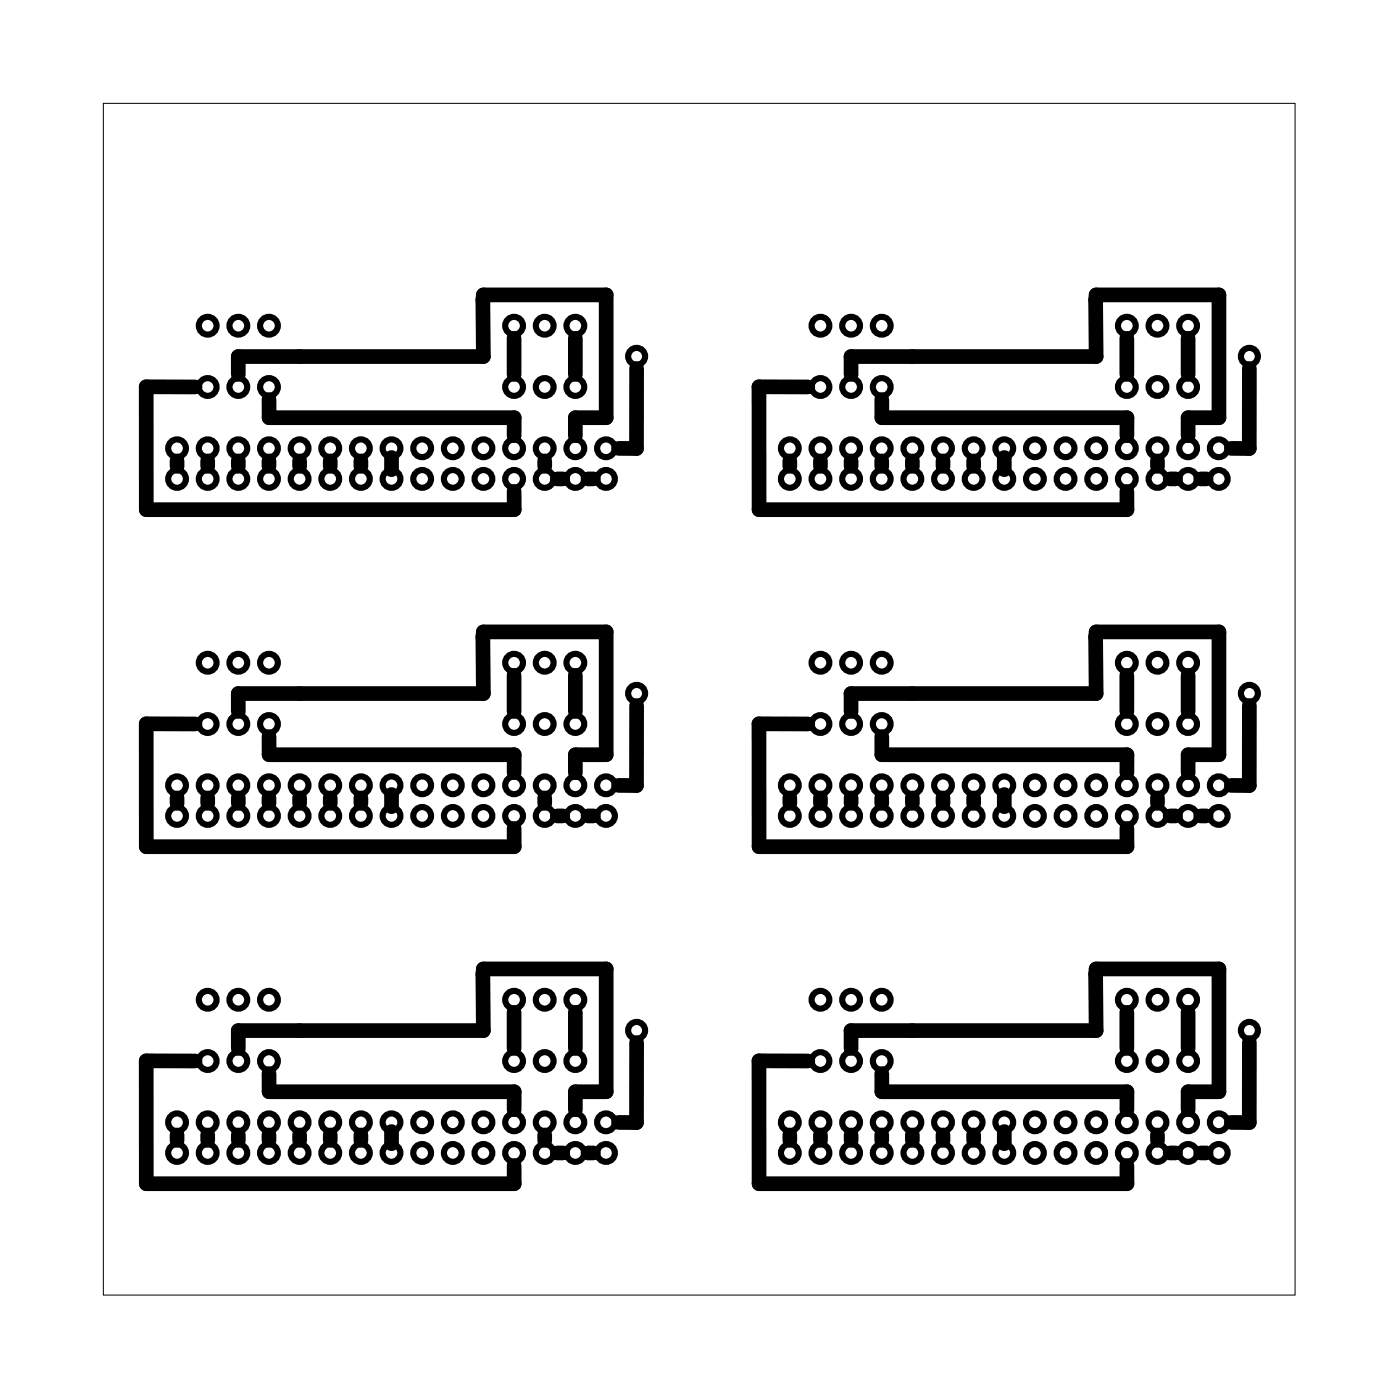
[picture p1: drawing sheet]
<svg xmlns="http://www.w3.org/2000/svg" width="116mm" height="116mm" viewBox="0 0 116 116" stroke-linecap="round" stroke-linejoin="round" font-family="sans-serif">
<path d="M8.6 8.6h98.8v98.8h-98.8z" fill="none" stroke="#000" stroke-width=".08"/>
<g fill="none" stroke="#000" stroke-width=".51">
<circle cx="14.7" cy="39.7" r=".74"/>
<circle cx="14.7" cy="37.2" r=".74"/>
<circle cx="17.2" cy="27" r=".74"/>
<circle cx="17.2" cy="32.1" r=".74"/>
<circle cx="17.2" cy="39.7" r=".74"/>
<circle cx="17.2" cy="37.2" r=".74"/>
<circle cx="19.8" cy="27" r=".74"/>
<circle cx="19.8" cy="32.1" r=".74"/>
<circle cx="19.8" cy="39.7" r=".74"/>
<circle cx="19.8" cy="37.2" r=".74"/>
<circle cx="22.3" cy="27" r=".74"/>
<circle cx="22.3" cy="32.1" r=".74"/>
<circle cx="22.3" cy="39.7" r=".74"/>
<circle cx="22.3" cy="37.2" r=".74"/>
<circle cx="24.8" cy="37.2" r=".74"/>
<circle cx="24.8" cy="39.7" r=".74"/>
<circle cx="27.4" cy="39.7" r=".74"/>
<circle cx="27.4" cy="37.2" r=".74"/>
<circle cx="29.9" cy="39.7" r=".74"/>
<circle cx="29.9" cy="37.2" r=".74"/>
<circle cx="32.5" cy="37.2" r=".74"/>
<circle cx="32.5" cy="39.7" r=".74"/>
<circle cx="35" cy="37.2" r=".74"/>
<circle cx="35" cy="39.7" r=".74"/>
<circle cx="37.5" cy="39.7" r=".74"/>
<circle cx="37.5" cy="37.2" r=".74"/>
<circle cx="40.1" cy="37.2" r=".74"/>
<circle cx="40.1" cy="39.7" r=".74"/>
<circle cx="42.6" cy="27" r=".74"/>
<circle cx="42.6" cy="32.1" r=".74"/>
<circle cx="42.6" cy="39.7" r=".74"/>
<circle cx="42.6" cy="37.2" r=".74"/>
<circle cx="45.2" cy="27" r=".74"/>
<circle cx="45.2" cy="32.1" r=".74"/>
<circle cx="45.2" cy="39.7" r=".74"/>
<circle cx="45.2" cy="37.2" r=".74"/>
<circle cx="47.7" cy="32.1" r=".74"/>
<circle cx="47.7" cy="27" r=".74"/>
<circle cx="47.7" cy="39.7" r=".74"/>
<circle cx="47.7" cy="37.2" r=".74"/>
<circle cx="50.2" cy="39.7" r=".74"/>
<circle cx="50.2" cy="37.2" r=".74"/>
<circle cx="52.8" cy="29.5" r=".7"/>
<circle cx="65.5" cy="39.7" r=".74"/>
<circle cx="65.5" cy="37.2" r=".74"/>
<circle cx="68" cy="27" r=".74"/>
<circle cx="68" cy="32.1" r=".74"/>
<circle cx="68" cy="37.2" r=".74"/>
<circle cx="68" cy="39.7" r=".74"/>
<circle cx="70.6" cy="27" r=".74"/>
<circle cx="70.6" cy="32.1" r=".74"/>
<circle cx="70.6" cy="37.2" r=".74"/>
<circle cx="70.6" cy="39.7" r=".74"/>
<circle cx="73.1" cy="32.1" r=".74"/>
<circle cx="73.1" cy="27" r=".74"/>
<circle cx="73.1" cy="37.2" r=".74"/>
<circle cx="73.1" cy="39.7" r=".74"/>
<circle cx="75.6" cy="37.2" r=".74"/>
<circle cx="75.6" cy="39.7" r=".74"/>
<circle cx="78.2" cy="39.7" r=".74"/>
<circle cx="78.2" cy="37.2" r=".74"/>
<circle cx="80.7" cy="39.7" r=".74"/>
<circle cx="80.7" cy="37.2" r=".74"/>
<circle cx="83.3" cy="39.7" r=".74"/>
<circle cx="83.3" cy="37.2" r=".74"/>
<circle cx="85.8" cy="39.7" r=".74"/>
<circle cx="85.8" cy="37.2" r=".74"/>
<circle cx="88.3" cy="37.2" r=".74"/>
<circle cx="88.3" cy="39.7" r=".74"/>
<circle cx="90.9" cy="39.7" r=".74"/>
<circle cx="90.9" cy="37.2" r=".74"/>
<circle cx="93.4" cy="32.1" r=".74"/>
<circle cx="93.4" cy="27" r=".74"/>
<circle cx="93.4" cy="37.2" r=".74"/>
<circle cx="93.4" cy="39.7" r=".74"/>
<circle cx="96" cy="32.1" r=".74"/>
<circle cx="96" cy="27" r=".74"/>
<circle cx="96" cy="39.7" r=".74"/>
<circle cx="96" cy="37.2" r=".74"/>
<circle cx="98.5" cy="32.1" r=".74"/>
<circle cx="98.5" cy="27" r=".74"/>
<circle cx="98.5" cy="37.2" r=".74"/>
<circle cx="98.5" cy="39.7" r=".74"/>
<circle cx="101" cy="37.2" r=".74"/>
<circle cx="101" cy="39.7" r=".74"/>
<circle cx="103.6" cy="29.5" r=".7"/>
<circle cx="17.2" cy="54.9" r=".74"/>
<circle cx="19.8" cy="54.9" r=".74"/>
<circle cx="22.3" cy="54.9" r=".74"/>
<circle cx="42.6" cy="54.9" r=".74"/>
<circle cx="45.2" cy="54.9" r=".74"/>
<circle cx="47.7" cy="54.9" r=".74"/>
<circle cx="52.8" cy="57.5" r=".7"/>
<circle cx="68" cy="54.9" r=".74"/>
<circle cx="70.6" cy="54.9" r=".74"/>
<circle cx="73.1" cy="54.9" r=".74"/>
<circle cx="93.4" cy="54.9" r=".74"/>
<circle cx="96" cy="54.9" r=".74"/>
<circle cx="98.5" cy="54.9" r=".74"/>
<circle cx="103.6" cy="57.5" r=".7"/>
<circle cx="14.7" cy="65.1" r=".74"/>
<circle cx="14.7" cy="67.6" r=".74"/>
<circle cx="17.2" cy="60" r=".74"/>
<circle cx="17.2" cy="65.1" r=".74"/>
<circle cx="17.2" cy="67.6" r=".74"/>
<circle cx="19.8" cy="60" r=".74"/>
<circle cx="19.8" cy="65.1" r=".74"/>
<circle cx="19.8" cy="67.6" r=".74"/>
<circle cx="22.3" cy="60" r=".74"/>
<circle cx="22.3" cy="67.6" r=".74"/>
<circle cx="22.3" cy="65.1" r=".74"/>
<circle cx="24.8" cy="65.1" r=".74"/>
<circle cx="24.8" cy="67.6" r=".74"/>
<circle cx="27.4" cy="65.1" r=".74"/>
<circle cx="27.4" cy="67.6" r=".74"/>
<circle cx="29.9" cy="65.1" r=".74"/>
<circle cx="29.9" cy="67.6" r=".74"/>
<circle cx="32.5" cy="65.1" r=".74"/>
<circle cx="32.5" cy="67.6" r=".74"/>
<circle cx="35" cy="67.6" r=".74"/>
<circle cx="35" cy="65.1" r=".74"/>
<circle cx="37.5" cy="65.1" r=".74"/>
<circle cx="37.5" cy="67.6" r=".74"/>
<circle cx="40.1" cy="65.1" r=".74"/>
<circle cx="40.1" cy="67.6" r=".74"/>
<circle cx="42.6" cy="60" r=".74"/>
<circle cx="42.6" cy="65.1" r=".74"/>
<circle cx="42.6" cy="67.6" r=".74"/>
<circle cx="45.2" cy="60" r=".74"/>
<circle cx="45.2" cy="65.1" r=".74"/>
<circle cx="45.2" cy="67.6" r=".74"/>
<circle cx="47.7" cy="60" r=".74"/>
<circle cx="47.7" cy="65.1" r=".74"/>
<circle cx="47.7" cy="67.6" r=".74"/>
<circle cx="50.2" cy="65.1" r=".74"/>
<circle cx="50.2" cy="67.6" r=".74"/>
<circle cx="65.5" cy="65.1" r=".74"/>
<circle cx="65.5" cy="67.6" r=".74"/>
<circle cx="68" cy="60" r=".74"/>
<circle cx="68" cy="67.6" r=".74"/>
<circle cx="68" cy="65.1" r=".74"/>
<circle cx="70.6" cy="60" r=".74"/>
<circle cx="70.6" cy="65.1" r=".74"/>
<circle cx="70.6" cy="67.6" r=".74"/>
<circle cx="73.1" cy="60" r=".74"/>
<circle cx="73.1" cy="65.1" r=".74"/>
<circle cx="73.1" cy="67.6" r=".74"/>
<circle cx="75.6" cy="65.1" r=".74"/>
<circle cx="75.6" cy="67.6" r=".74"/>
<circle cx="78.2" cy="65.1" r=".74"/>
<circle cx="78.2" cy="67.6" r=".74"/>
<circle cx="80.7" cy="65.1" r=".74"/>
<circle cx="80.7" cy="67.6" r=".74"/>
<circle cx="83.3" cy="65.1" r=".74"/>
<circle cx="83.3" cy="67.6" r=".74"/>
<circle cx="85.8" cy="67.6" r=".74"/>
<circle cx="85.8" cy="65.1" r=".74"/>
<circle cx="88.3" cy="65.1" r=".74"/>
<circle cx="88.3" cy="67.6" r=".74"/>
<circle cx="90.9" cy="65.1" r=".74"/>
<circle cx="90.9" cy="67.6" r=".74"/>
<circle cx="93.4" cy="60" r=".74"/>
<circle cx="93.4" cy="65.1" r=".74"/>
<circle cx="93.4" cy="67.6" r=".74"/>
<circle cx="96" cy="60" r=".74"/>
<circle cx="96" cy="67.6" r=".74"/>
<circle cx="96" cy="65.1" r=".74"/>
<circle cx="98.5" cy="60" r=".74"/>
<circle cx="98.5" cy="65.1" r=".74"/>
<circle cx="98.5" cy="67.6" r=".74"/>
<circle cx="101" cy="67.6" r=".74"/>
<circle cx="101" cy="65.1" r=".74"/>
<circle cx="14.7" cy="95.6" r=".74"/>
<circle cx="14.7" cy="93" r=".74"/>
<circle cx="17.2" cy="88" r=".74"/>
<circle cx="17.2" cy="82.9" r=".74"/>
<circle cx="17.2" cy="95.6" r=".74"/>
<circle cx="17.2" cy="93" r=".74"/>
<circle cx="19.8" cy="88" r=".74"/>
<circle cx="19.8" cy="82.9" r=".74"/>
<circle cx="19.8" cy="95.6" r=".74"/>
<circle cx="19.8" cy="93" r=".74"/>
<circle cx="22.3" cy="88" r=".74"/>
<circle cx="22.3" cy="82.9" r=".74"/>
<circle cx="22.3" cy="95.6" r=".74"/>
<circle cx="22.3" cy="93" r=".74"/>
<circle cx="24.8" cy="95.6" r=".74"/>
<circle cx="24.8" cy="93" r=".74"/>
<circle cx="27.4" cy="95.6" r=".74"/>
<circle cx="27.4" cy="93" r=".74"/>
<circle cx="29.9" cy="95.6" r=".74"/>
<circle cx="29.9" cy="93" r=".74"/>
<circle cx="32.5" cy="95.6" r=".74"/>
<circle cx="32.5" cy="93" r=".74"/>
<circle cx="35" cy="93" r=".74"/>
<circle cx="35" cy="95.6" r=".74"/>
<circle cx="37.5" cy="95.6" r=".74"/>
<circle cx="37.5" cy="93" r=".74"/>
<circle cx="40.1" cy="95.6" r=".74"/>
<circle cx="40.1" cy="93" r=".74"/>
<circle cx="42.6" cy="88" r=".74"/>
<circle cx="42.6" cy="82.9" r=".74"/>
<circle cx="42.6" cy="95.6" r=".74"/>
<circle cx="42.6" cy="93" r=".74"/>
<circle cx="45.2" cy="82.9" r=".74"/>
<circle cx="45.2" cy="88" r=".74"/>
<circle cx="45.2" cy="95.6" r=".74"/>
<circle cx="45.2" cy="93" r=".74"/>
<circle cx="47.7" cy="88" r=".74"/>
<circle cx="47.7" cy="82.9" r=".74"/>
<circle cx="47.7" cy="95.6" r=".74"/>
<circle cx="47.7" cy="93" r=".74"/>
<circle cx="50.2" cy="95.6" r=".74"/>
<circle cx="50.2" cy="93" r=".74"/>
<circle cx="52.8" cy="85.4" r=".7"/>
<circle cx="65.5" cy="95.6" r=".74"/>
<circle cx="65.5" cy="93" r=".74"/>
<circle cx="68" cy="88" r=".74"/>
<circle cx="68" cy="82.9" r=".74"/>
<circle cx="68" cy="95.6" r=".74"/>
<circle cx="68" cy="93" r=".74"/>
<circle cx="70.6" cy="82.9" r=".74"/>
<circle cx="70.6" cy="88" r=".74"/>
<circle cx="70.6" cy="95.6" r=".74"/>
<circle cx="70.6" cy="93" r=".74"/>
<circle cx="73.1" cy="82.9" r=".74"/>
<circle cx="73.1" cy="88" r=".74"/>
<circle cx="73.1" cy="95.6" r=".74"/>
<circle cx="73.1" cy="93" r=".74"/>
<circle cx="75.6" cy="95.6" r=".74"/>
<circle cx="75.6" cy="93" r=".74"/>
<circle cx="78.2" cy="93" r=".74"/>
<circle cx="78.2" cy="95.6" r=".74"/>
<circle cx="80.7" cy="93" r=".74"/>
<circle cx="80.7" cy="95.6" r=".74"/>
<circle cx="83.3" cy="95.6" r=".74"/>
<circle cx="83.3" cy="93" r=".74"/>
<circle cx="85.8" cy="95.6" r=".74"/>
<circle cx="85.8" cy="93" r=".74"/>
<circle cx="88.3" cy="93" r=".74"/>
<circle cx="88.3" cy="95.6" r=".74"/>
<circle cx="90.9" cy="93" r=".74"/>
<circle cx="90.9" cy="95.6" r=".74"/>
<circle cx="93.4" cy="82.9" r=".74"/>
<circle cx="93.4" cy="88" r=".74"/>
<circle cx="93.4" cy="93" r=".74"/>
<circle cx="93.4" cy="95.6" r=".74"/>
<circle cx="96" cy="82.9" r=".74"/>
<circle cx="96" cy="88" r=".74"/>
<circle cx="96" cy="93" r=".74"/>
<circle cx="96" cy="95.6" r=".74"/>
<circle cx="98.5" cy="88" r=".74"/>
<circle cx="98.5" cy="82.9" r=".74"/>
<circle cx="98.5" cy="93" r=".74"/>
<circle cx="98.5" cy="95.6" r=".74"/>
<circle cx="101" cy="93" r=".74"/>
<circle cx="101" cy="95.6" r=".74"/>
<circle cx="103.6" cy="85.4" r=".7"/>
</g>
<g fill="none" stroke="#000" stroke-width="1.2">
<path d="M14.7 38.2v.5M16.2 32.1h-4.1v10.2h30.5v-1.5M17.2 38.2v.5M19.8 31v-1.4h20.3v-5.2h10.2v10.2h-2.6v1.5M19.8 38.2v.5M22.3 38.2v.5M22.3 33.1v1.5h20.3v1.5M24.8 38.2v.5M27.4 38.2v.5M29.9 38.2v.5M32.5 37.9v1M42.6 28.1v2.9"/>
<path d="M45.2 38.2v.5M46.2 39.7h.5M47.7 28.1v2.9M48.7 39.7h.5M52.8 30.6v6.6h-1.5M65.5 38.2v.5M67 32.1h-4.1v10.2h30.5v-1.5M68 38.2v.5M70.6 31v-1.4h20.3v-5.2h10.2v10.2h-2.6v1.5M70.6 38.2v.5M73.1 38.2v.5M73.1 33.1v1.5h20.3v1.5"/>
<path d="M75.6 38.2v.5M78.2 38.2v.5M80.7 38.2v.5M83.3 37.9v1M93.4 28.1v2.9M96 38.2v.5M97 39.7h.5M98.5 28.1v2.9M99.5 39.7h.5M103.6 30.6v6.6h-1.5M19.8 59v-1.5h20.3v-5.1h10.2v10.2h-2.6v1.5M42.6 56v3"/>
<path d="M47.7 56v3M52.8 58.5v6.6h-1.5M70.6 59v-1.5h20.3v-5.1h10.2v10.2h-2.6v1.5M93.4 56v3M98.5 56v3M103.6 58.5v6.6h-1.5M14.7 66.2v.4M16.2 60h-4.1v10.2h30.5v-1.5M17.2 66.2v.4M19.8 66.2v.4M22.3 66.2v.4M22.3 61.1v1.5h20.3v1.5"/>
<path d="M24.8 66.2v.4M27.4 66.2v.4M29.9 66.2v.4M32.5 65.9v1M45.2 66.2v.4M46.2 67.6h.5M48.7 67.6h.5M65.5 66.2v.4M67 60h-4.1v10.2h30.5v-1.5M68 66.2v.4M70.6 66.2v.4M73.1 66.2v.4"/>
<path d="M73.1 61.1v1.5h20.3v1.5M75.6 66.2v.4M78.2 66.2v.4M80.7 66.2v.4M83.3 65.9v1M96 66.2v.4M97 67.6h.5M99.5 67.6h.5M14.7 94.1v.4M16.2 88l-4.1-.1v10.2h30.5v-1.5M17.2 94.1v.4M19.8 86.9v-1.5h20.3v-5.1h10.2v10.2h-2.6v1.5"/>
<path d="M19.8 94.1v.4M22.3 94.1v.4M22.3 89v1.5h20.3v1.5M24.8 94.1v.4M27.4 94.1v.4M29.9 94.1v.4M32.5 93.8v1M42.6 83.9v3M45.2 94.1v.4M46.2 95.6h.5M47.7 83.9v3M48.7 95.6h.5"/>
<path d="M52.8 86.4v6.7h-1.5M65.5 94.1v.4M67 88l-4.1-.1v10.2h30.5v-1.5M68 94.1v.4M70.6 86.9v-1.5h20.3v-5.1h10.2v10.2h-2.6v1.5M70.6 94.1v.4M73.1 94.1v.4M73.1 89v1.5h20.3v1.5M75.6 94.1v.4M78.2 94.1v.4M80.7 94.1v.4M83.3 93.8v1"/>
<path d="M93.4 83.9v3M96 94.1v.4M97 95.6h.5M98.5 83.9v3M99.5 95.6h.5M103.6 86.4v6.7h-1.5"/>
</g>
</svg>
